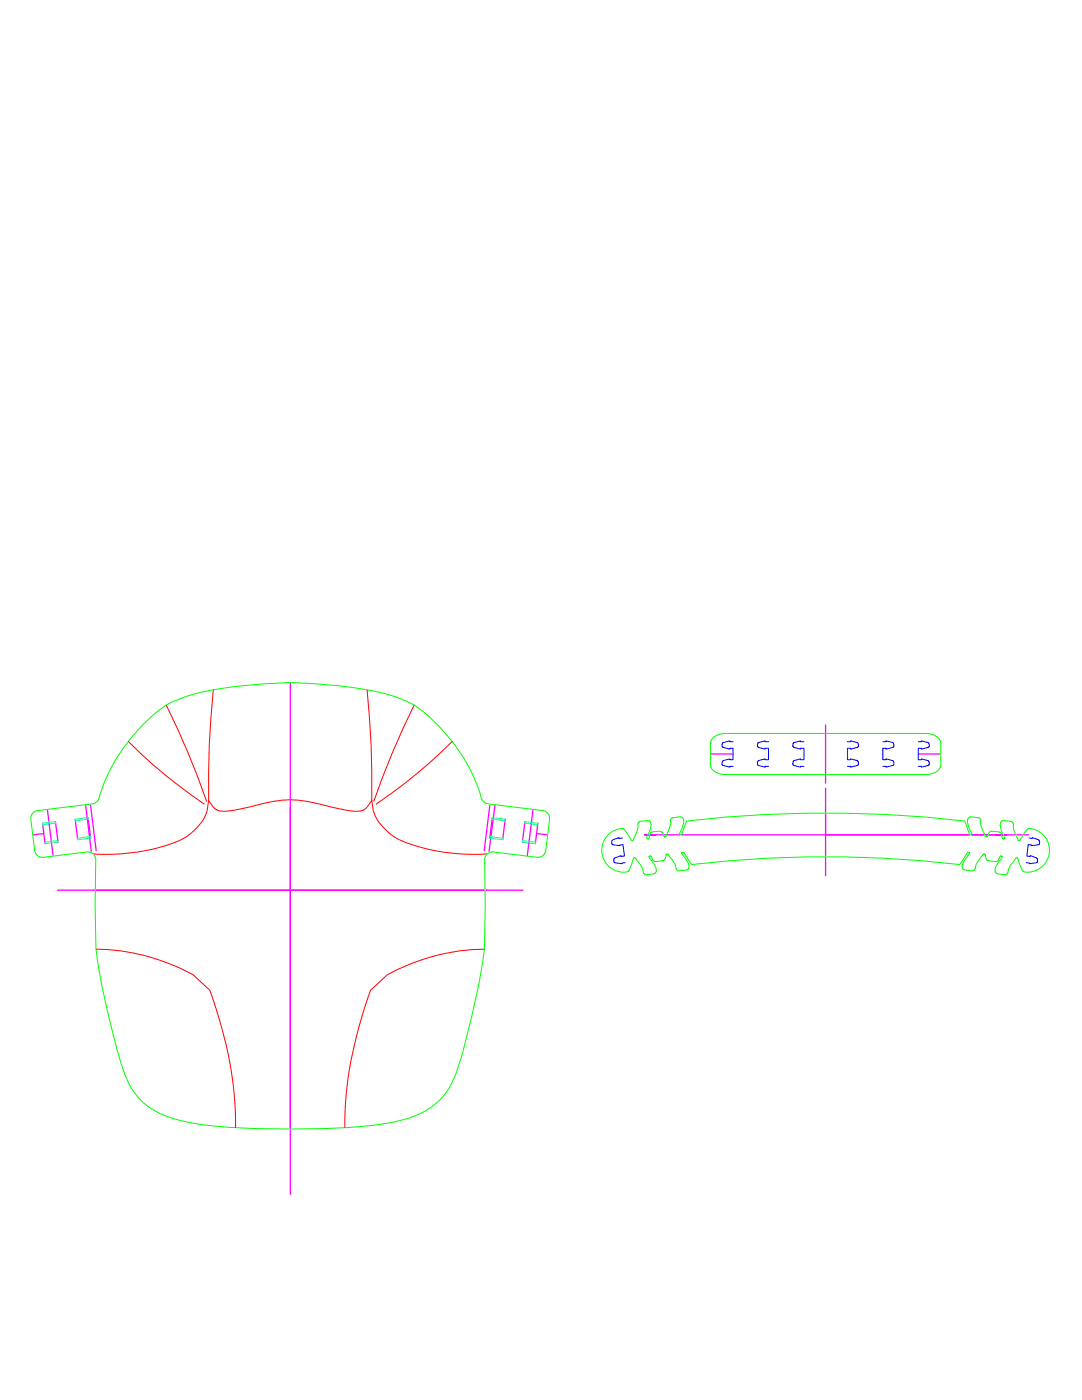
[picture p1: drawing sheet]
<svg xmlns="http://www.w3.org/2000/svg" width="216mm" height="279mm" viewBox="0 0 216 279" stroke-linecap="round" stroke-linejoin="round" font-family="sans-serif">
<!-- layer: Axis -->
<g fill="none" stroke="#f0f" stroke-width=".25">
<path d="M57.9 136.2v102.2M141.7 150.5h4.6M164.7 144.7v11.6M164.7 157.3v17.5M183.2 150.5h4.5M8.5 164.3l.5 4.1M8.7 166.4l-2.2 .2M9.5 161.5l1.1 9.3M11.1 164l.5 4.1M11.4 177.7h93M15 163.5l.5 4.1M17.1 160.6l1.1 9.3"/>
<path d="M17.6 163.2l.5 4.1M18 160.5l1.2 9.3M18.7 177.7h78.4M97.8 160.5l-1.2 9.3M98.2 163.2l-.5 4.1M98.8 160.6l-1.2 9.3M100.8 163.5l-.5 4.1M104.7 164l-.5 4.1M106.4 161.5l-1.2 9.3M107.1 166.4l2.2 .2M107.3 164.3l-.5 4.1M130.8 166.6h-2.2h72.3h-2.2"/>
<path d="M164.7 162.2v4.4h40.5"/>
</g>
<!-- layer: Exterion cuts -->
<path d="M142.3 147.3l1-.7 1.2-.2h40.8l1.7 .6 .7 .9v5l-.2 .5-.5 .6-.8 .3-1.1 .3h-40.7l-1.1-.3-.7-.3-.6-.6-.2-.5-.1-4.6zM6.7 162.2l.6-.4 11.2-1.4 .7-.3 .5-.6a35.1 35.1 0 0 1 13.5-18.8l3.1-1.4a38 38 0 0 1 10.2-2.2l6.3-.6a78.3 78.3 0 0 1 25.1 2.3 18.9 18.9 0 0 1 9.4 5.8 36.6 36.6 0 0 1 9 15.2l.6 .5 .5 .1 11.1 1.4 .6 .4 .6 .8-.8 6.8-.2 .6-.6 .5-.9 .2-9-1.1-.9 .4-.5 .6-.1 .4 .1 9.2-.2 9.3a156.7 156.7 0 0 1-5.4 23.6 13.8 13.8 0 0 1-10.7 9.9 50.2 50.2 0 0 1-13 1.7 150 150 0 0 1-29.1-1 19.5 19.5 0 0 1-9-3.4 14.2 14.2 0 0 1-4.8-7.2 156.7 156.7 0 0 1-5.4-23.6l-.2-9.3v-9.5l-.4-.7-1-.4-8.9 1.1-1.1-.3-.5-.5-.2-.5-.7-6.3v-.8zM121.3 166.7a3.3 3.3 0 0 1 3.2-1.2l1.5 2.2a.3 .3 0 0 0 .3 0 .3 .3 0 0 0 .1-.2l.8-1.8 .2-1.5 .4-.3 1.3-.1h.3l.4 .3 .1 .5-.3 1.4-.6 1.2 .1 .2 .4-.1 .3-1 .4-.3 1.7-.1 .3 .4 .3 .6a.25 .25 0 0 0 .3 .1 .25 .25 0 0 0 .1-.3l.9-2.1v-1.1l.4-.3 1.7-.2 .5 .4v.9l-.8 2.1 .1 .2 .2 .1 1.1-2.8 7.9-.8a243.8 243.8 0 0 1 47.6 .8l1.1 2.8 .3-.1v-.2l-.7-1.6-.1-1.2 .1-.4 .6-.2 1.5 .2 .3 .3 .2 1.6 .9 1.9 .3-.1 .4-.8 .3-.2 1.6 .1 .5 .4 .2 .8 .1 .2h.3l.1-.2-.8-1.8-.1-.6 .1-.6 .4-.4 1.7 .1 .4 .5 .1 1.2 .8 1.9a.26 .26 0 0 0 .2 .3 .26 .26 0 0 0 .3-.1l.9-1.6 .6-.7a4.2 4.2 0 0 1 4 5.9 4.2 4.2 0 0 1-5 2.5l-1-2.5-.3-.1-1.2 1.6-.4 .8-.1 .5-.3 .4-.4 .1-1.5-.2-.3-.4v-.7l1.4-2.4-.4-.1-.4 .9-.4 .2-1.6-.1-.4-.3-.2-1-.2-.1-.3 .1-1.1 1.6-.3 .7-.1 .5-.3 .4-.4 .1-1.4-.2-.5-.4v-.7l1.5-2.2a.25 .25 0 0 0-.2-.2 .25 .25 0 0 0-.3 .1l-1.5 2.3-7.6-.7a230.5 230.5 0 0 0-45.9 .7l-1.6-2.4a.25 .25 0 0 0-.3 0 .25 .25 0 0 0-.1 .2l.8 1.1 .7 1.2-.1 .7-.4 .3-1.4 .2-.5-.2-.5-1.3-1.2-1.7a.27 .27 0 0 0-.2-.2 .27 .27 0 0 0-.3 .2l-.2 .8-.2 .3-1.6 .2-.5-.1-.5-1-.4 .1v.2l1 1.4 .4 .8 .1 .6-.3 .4-2 .2-.2-.2-.2-.7a3.6 3.6 0 0 0-1.1-1.7l-.4-.5a.24 .24 0 0 0-.2-.2 .24 .24 0 0 0-.2 .2l-.9 2.4-.7 .3a4.4 4.4 0 0 1-4.3-2.5 4.4 4.4 0 0 1 .8-4.9z" fill="none" stroke="#0f0" stroke-width=".2"/>
<!-- layer: Interior Closed Cuts -->
<path d="M8.5 164.3l2.6-.3v.3l-2.6 .3zM8.9 168.1l2.6-.3 .1 .3-2.6 .3zM15 163.5l2.6-.3v.3l-2.6 .3zM15.5 167.3l2.5-.4 .1 .4-2.6 .3zM97.8 166.9l2.5 .4v.3l-2.6-.3zM98.2 163.2l2.6 .3v.3l-2.6-.3zM104.3 167.8l2.6 .3-.1 .3-2.6-.3zM104.7 164l2.6 .3v.3l-2.6-.3z" fill="none" stroke="#0ff" stroke-width=".2"/>
<!-- layer: Vector Entraving (defocus 4 mm) -->
<path d="M42.6 137.7a181.1 181.1 0 0 0-1 22.1M73.3 137.7a181.1 181.1 0 0 1 .9 22.1M25.6 148a100.4 100.4 0 0 0 15.1 12.5M33.2 140.7a163.7 163.7 0 0 1 8 19.2M41.6 159.8l1.3 1.6 .8 .4a4.9 4.9 0 0 0 2.4 0l5.9-1.3a20.7 20.7 0 0 1 11.8 0l5.9 1.3a4.6 4.6 0 0 0 2.7-.1l.9-.7 .9-1.2M41.6 159.8l-.3 1.9-.3 1.1a9.6 9.6 0 0 1-3 3.6 12.4 12.4 0 0 1-4.8 2.3 41.8 41.8 0 0 1-14.5 1.7M74.2 159.8l.5 2.6a7.3 7.3 0 0 0 2.1 3 11 11 0 0 0 5.9 3.3 41.4 41.4 0 0 0 14.4 1.7M82.6 140.7a163.7 163.7 0 0 0-8 19.2M90.2 148a103.6 103.6 0 0 1-15.1 12.5M19.1 189.4a41.4 41.4 0 0 1 19.4 5.1l3.4 3.1a77.7 77.7 0 0 1 5.1 27.5M96.7 189.4a41.4 41.4 0 0 0-19.4 5.1l-3.4 3.1a77.7 77.7 0 0 0-5.1 27.5" fill="none" stroke="#f00" stroke-width=".2"/>
<!-- layer: Interion cuts -->
<path d="M146.3 148h-.7v-.1l-1.4 .3-.1 .3v.5l.2 .2 1.3 .3v-.2h.7v2.3h-.7v-.1l-1.3 .3-.2 .4v.5l1.5 .4v-.2h.7M153.3 148h-.6v-.1l-1.4 .3-.2 .3v.5l.3 .2 1.3 .3v-.2h.6v2.3h-.6v-.1l-1.3 .3-.3 .3v.5l.2 .2 1.4 .3v-.2h.6M160.4 148h-.7v-.1l-1.3 .3-.2 .6 .2 .4 1.3 .3v-.2h.7v2.3h-.7v-.1l-1.3 .3-.2 .3 .1 .6 1.4 .4v-.2h.7M169.1 148h.6v-.1l1.4 .3 .2 .3v.5l-.2 .2-1.4 .3v-.2h-.6v2.3h.6v-.1l1.4 .3 .2 .2v.6l-.2 .2-1.4 .3v-.2h-.6M176.2 148h.6v-.1l1.4 .3 .2 .4v.4l-.2 .2-1.4 .3v-.2h-.6v2.3h.6v-.1l1.4 .3 .2 .4-.1 .4-1.5 .5v-.2h-.6M183.2 148h.7v-.1l1.3 .3 .2 .4v.4l-.2 .2-1.3 .3v-.2h-.7v2.3h.7v-.1l1.3 .3 .2 .2v.6l-1.5 .5v-.2h-.7M124.2 167.2l-.7 .1v-.1l-1.3 .4-.1 .3v.5l.2 .2 1.4 .2v-.2h.6l.3 2.2-.7 .1v-.1l-1.3 .5-.1 .7 .2 .2 1.4 .2v-.2h.6M205.3 167.2l.7 .1v-.1l1.3 .4 .1 .7-.2 .3-1.4 .2v-.2h-.6l-.3 2.2 .6 .1 .1-.1 1.3 .4 .1 .3v.6l-1.6 .3v-.2h-.6" fill="none" stroke="#00f" stroke-width=".2"/>
</svg>
